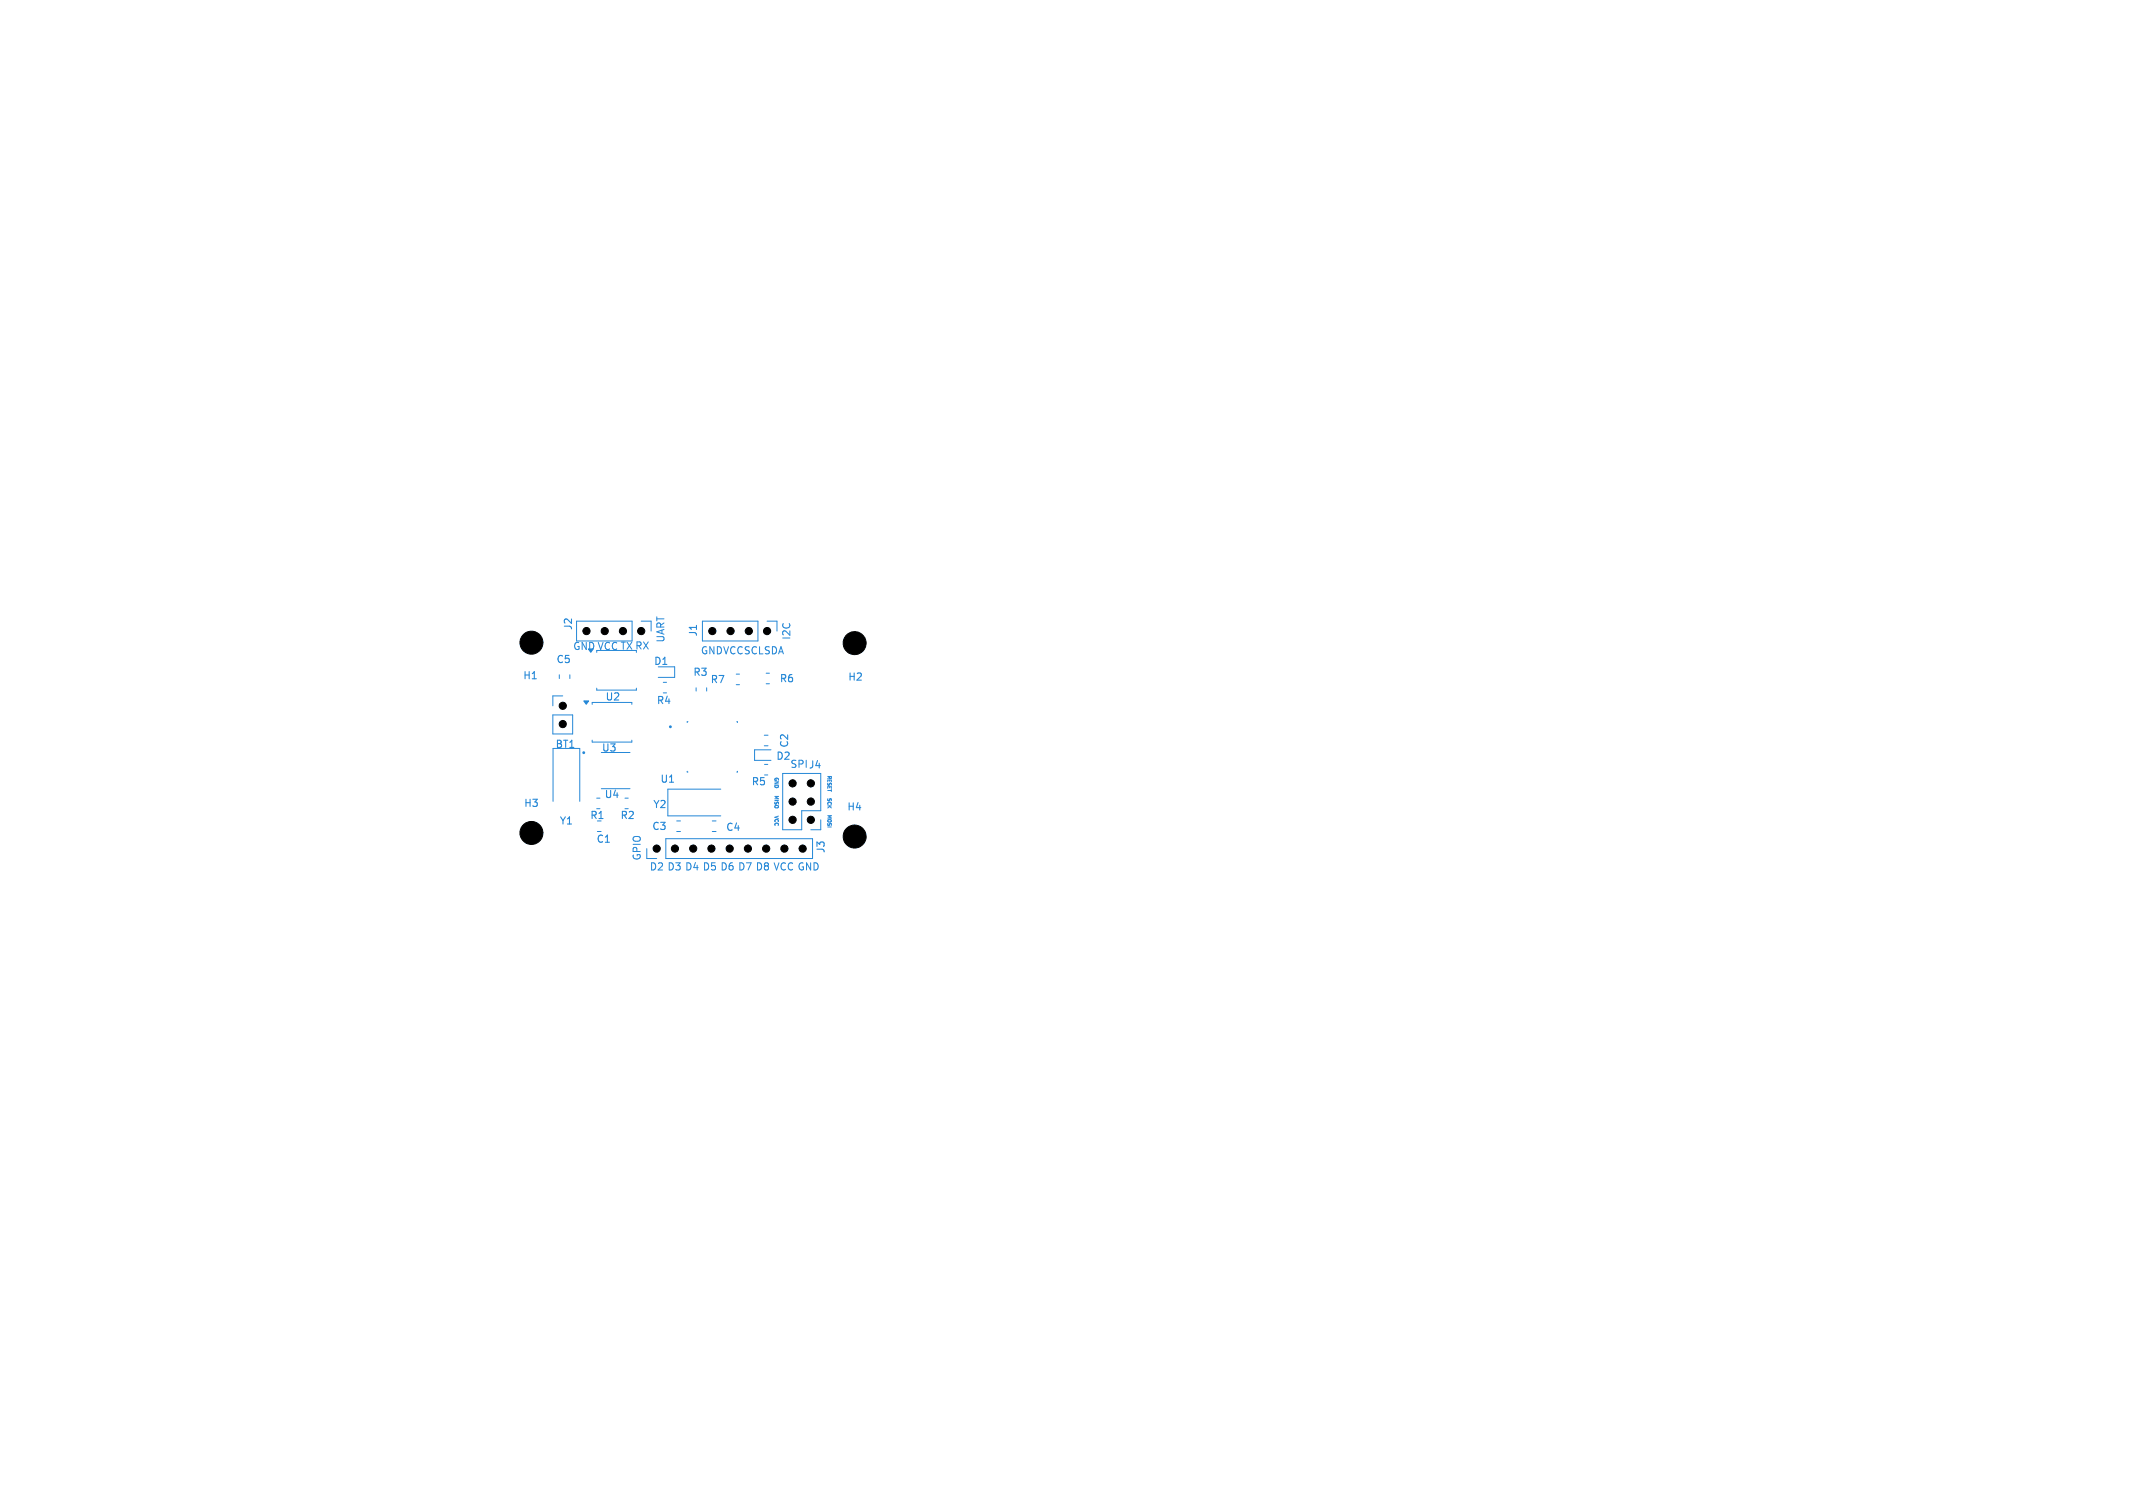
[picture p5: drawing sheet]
<svg xmlns="http://www.w3.org/2000/svg" width="297mm" height="210mm" viewBox="0 0 297 210" stroke-linecap="round" stroke-linejoin="round" font-family="sans-serif">
<defs><g id="words">
<g font-size="1.4" fill="#2588d7">
<text x="79.8" y="87.9" transform="rotate(-90 79.8 87.9)">J2</text>
<text x="92.6" y="89.5" transform="rotate(-90 92.6 89.5)">UART</text>
<text x="97.2" y="88.7" transform="rotate(-90 97.2 88.7)">J1</text>
<text x="110.1" y="89.2" transform="rotate(-90 110.1 89.2)">I2C</text>
<text x="72.7" y="94.8">H1</text>
<text x="77.4" y="92.5">C5</text>
<text x="79.8" y="90.6">GND VCC TX RX</text>
<text x="91" y="92.8">D1</text>
<text x="96.4" y="94.3">R3</text>
<text x="97.5" y="91.2">GNDVCCSCLSDA</text>
<text x="98.8" y="95.3">R7</text>
<text x="108.5" y="95.2">R6</text>
<text x="118" y="95">H2</text>
<text x="84.2" y="97.8">U2</text>
<text x="91.4" y="98.3">R4</text>
<text x="77.3" y="104.4">BT1</text>
<text x="83.7" y="104.9">U3</text>
<text x="108" y="106">D2</text>
<text x="109.9" y="104.2" transform="rotate(-90 109.9 104.2)">C2</text>
<text x="110" y="107">SPI J4</text>
<text x="72.9" y="112.6">H3</text>
<text x="84.1" y="111.3">U4</text>
<text x="90.9" y="112.7">Y2</text>
<text x="91.9" y="109.2">U1</text>
<text x="104.6" y="109.6">R5</text>
<text x="117.9" y="113.1">H4</text>
<text x="77.8" y="115">Y1</text>
<text x="82.1" y="114.3">R1</text>
<text x="83" y="117.6">C1</text>
<text x="86.3" y="114.3">R2</text>
<text x="89.3" y="119.9" transform="rotate(-90 89.3 119.9)">GPIO</text>
<text x="90.7" y="115.8">C3</text>
<text x="101" y="115.9">C4</text>
<text x="115" y="118.9" transform="rotate(-90 115 118.9)">J3</text>
<text x="90.4" y="121.3">D2 D3 D4 D5 D6 D7 D8 VCC GND</text>
</g>
<g font-size=".7" fill="#2588d7">
<text x="115.2" y="108" transform="rotate(90 115.2 108)">RESET</text>
<text x="107.8" y="108.2" transform="rotate(90 107.8 108.2)">GND</text>
<text x="107.8" y="110.7" transform="rotate(90 107.8 110.7)">MISO</text>
<text x="107.8" y="113.5" transform="rotate(90 107.8 113.5)">VCC</text>
<text x="115.2" y="111.1" transform="rotate(90 115.2 111.1)">SCK</text>
<text x="115.2" y="113.4" transform="rotate(90 115.2 113.4)">MOSI</text>
</g>
</g></defs>
<g fill="none" stroke="#2588d7" stroke-width=".14">
<path d="M77 99.6h2.7v2.6h-2.7zM77.9 94v.5M78.4 96.9h-1.4v1.4M79.3 94v.5M80.3 86.5h7.7v2.8h-7.7zM82.5 98.1v-.3h5.5v.3M83.1 90.6h5.5M83.1 95.8v.3h5.5v-.3M89.3 86.5h1.4v1.4M91.7 92.9h2.2v1.4h-2.2M92.4 95h.4M92.4 96.5h.4"/>
<path d="M96.9 95.8v.4M97.8 86.5h7.7v2.8h-7.7zM98.4 95.8v.4M102.5 93.9h.5M102.5 95.4h.5M106.7 93.8h.4M106.7 95.2h.4M106.8 86.5h1.4v1.4M77 111.6v-7.4h3.7v7.4M82.5 103.1v.2h5.5v-.2M83.1 111.2h.4M83.1 112.6h.4"/>
<path d="M83.2 115.8h.5M83.7 104.8h4M83.7 109.8h4M87 111.2h.5M87 112.6h.5M90.1 118.2v1.4h1.3M92.7 116.8h20.4v2.8h-20.4zM94.2 114.3h.5M94.2 115.8h.5M95.7 107.4v.1h.1M95.8 100.5h-.1v.1M99.2 114.3h.5"/>
<path d="M99.2 115.8h.5M100.4 109.9h-7.4v3.7h7.4M102.6 100.5h.1v.1M102.7 107.4v.1h-.1M106.4 102.4h.5M106.4 103.9h.5M106.5 106.5h.4M106.5 107.9h.4M107.4 104.4h-2.3v1.5h2.3M109 107.7h5.3v5.2h-2.7v2.7h-2.6zM114.3 114.2v1.4h-1.4"/>
</g>
<path d="M81.3 97.6h.7l-.4 .5z" fill="#2588d7" stroke="#2588d7" stroke-width=".14"/>
<g fill="none" stroke="#2588d7" stroke-width=".2">
<circle cx="81.3" cy="104.8" r=".1"/>
<circle cx="93.3" cy="101.2" r=".1"/>
</g>
<g fill="#000" stroke="#000" stroke-width=".14">
<circle cx="74" cy="89.5" r="1.6"/>
<circle cx="78.4" cy="98.3" r=".5"/>
<circle cx="81.7" cy="87.9" r=".5"/>
<circle cx="84.2" cy="87.9" r=".5"/>
<circle cx="86.7" cy="87.9" r=".5"/>
<circle cx="89.3" cy="87.9" r=".5"/>
<circle cx="99.2" cy="87.9" r=".5"/>
<circle cx="101.7" cy="87.9" r=".5"/>
<circle cx="104.3" cy="87.9" r=".5"/>
<circle cx="106.8" cy="87.9" r=".5"/>
<circle cx="119" cy="89.6" r="1.6"/>
<circle cx="74" cy="116" r="1.6"/>
<circle cx="78.4" cy="100.8" r=".5"/>
<circle cx="91.4" cy="118.2" r=".5"/>
<circle cx="94" cy="118.2" r=".5"/>
<circle cx="96.5" cy="118.2" r=".5"/>
<circle cx="99.1" cy="118.2" r=".5"/>
<circle cx="101.6" cy="118.2" r=".5"/>
<circle cx="104.1" cy="118.2" r=".5"/>
<circle cx="106.7" cy="118.2" r=".5"/>
<circle cx="109.2" cy="118.2" r=".5"/>
<circle cx="110.4" cy="111.6" r=".5"/>
<circle cx="110.4" cy="109.1" r=".5"/>
<circle cx="110.4" cy="114.2" r=".5"/>
<circle cx="111.8" cy="118.2" r=".5"/>
<circle cx="112.9" cy="109.1" r=".5"/>
<circle cx="112.9" cy="111.6" r=".5"/>
<circle cx="112.9" cy="114.2" r=".5"/>
<circle cx="119" cy="116.5" r="1.6"/>
</g>
<use href="#words"/>
</svg>
